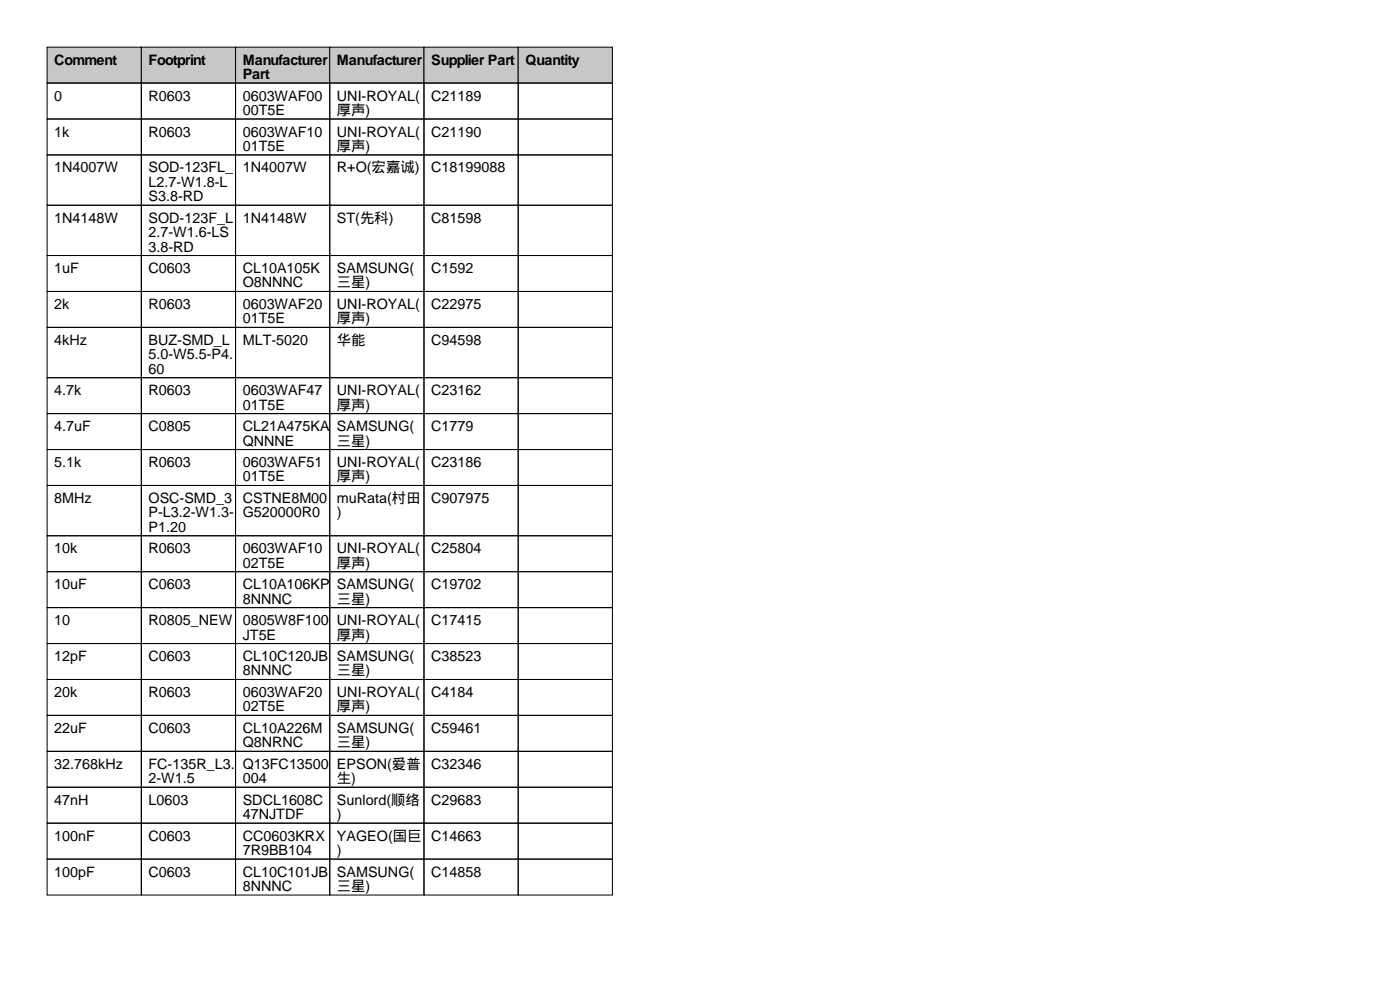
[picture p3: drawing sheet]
<svg xmlns="http://www.w3.org/2000/svg" width="297mm" height="210mm" viewBox="0 0 297 210" stroke-linecap="round" stroke-linejoin="round" font-family="sans-serif">
<defs><g id="words">
<g font-size="3">
<text x="11.5" y="13.7">Comment</text>
<text x="31.5" y="13.7">Footprint</text>
<text x="51.5" y="13.7">Manufacturer</text>
<text x="51.5" y="16.8">Part</text>
<text x="71.5" y="13.7">Manufacturer</text>
<text x="91.5" y="13.7">Supplier Part</text>
<text x="111.5" y="13.7">Quantity</text>
<text x="11.5" y="21.3">0</text>
<text x="31.5" y="21.3">R0603</text>
<text x="51.5" y="21.3">0603WAF00</text>
<text x="71.5" y="21.3">UNI-ROYAL(</text>
<text x="91.5" y="21.3">C21189</text>
<text x="11.5" y="29">1k</text>
<text x="31.5" y="29">R0603</text>
<text x="51.5" y="24.4">00T5E</text>
<text x="51.5" y="29">0603WAF10</text>
<text x="71.5" y="24.4">厚声)</text>
<text x="71.5" y="29">UNI-ROYAL(</text>
<text x="91.5" y="29">C21190</text>
<text x="51.5" y="32">01T5E</text>
<text x="71.5" y="32">厚声)</text>
<text x="11.5" y="36.6">1N4007W</text>
<text x="31.5" y="36.6">SOD-123FL_</text>
<text x="31.5" y="39.6">L2.7-W1.8-L</text>
<text x="51.5" y="36.6">1N4007W</text>
<text x="71.5" y="36.6">R+O(宏嘉诚)</text>
<text x="91.5" y="36.6">C18199088</text>
<text x="11.5" y="47.2">1N4148W</text>
<text x="31.5" y="42.7">S3.8-RD</text>
<text x="31.5" y="47.2">SOD-123F_L</text>
<text x="51.5" y="47.2">1N4148W</text>
<text x="71.5" y="47.2">ST(先科)</text>
<text x="91.5" y="47.2">C81598</text>
<text x="31.5" y="50.3">2.7-W1.6-LS</text>
<text x="31.5" y="53.3">3.8-RD</text>
<text x="11.5" y="57.9">1uF</text>
<text x="31.5" y="57.9">C0603</text>
<text x="51.5" y="57.9">CL10A105K</text>
<text x="71.5" y="57.9">SAMSUNG(</text>
<text x="91.5" y="57.9">C1592</text>
<text x="11.5" y="65.5">2k</text>
<text x="31.5" y="65.5">R0603</text>
<text x="51.5" y="61">O8NNNC</text>
<text x="51.5" y="65.5">0603WAF20</text>
<text x="71.5" y="61">三星)</text>
<text x="71.5" y="65.5">UNI-ROYAL(</text>
<text x="91.5" y="65.5">C22975</text>
<text x="51.5" y="68.6">01T5E</text>
<text x="71.5" y="68.6">厚声)</text>
<text x="11.5" y="73.2">4kHz</text>
<text x="31.5" y="73.2">BUZ-SMD_L</text>
<text x="31.5" y="76.2">5.0-W5.5-P4.</text>
<text x="51.5" y="73.2">MLT-5020</text>
<text x="71.5" y="73.2">华能</text>
<text x="91.5" y="73.2">C94598</text>
<text x="11.5" y="83.8">4.7k</text>
<text x="31.5" y="79.3">60</text>
<text x="31.5" y="83.8">R0603</text>
<text x="51.5" y="83.8">0603WAF47</text>
<text x="71.5" y="83.8">UNI-ROYAL(</text>
<text x="91.5" y="83.8">C23162</text>
<text x="51.5" y="86.9">01T5E</text>
<text x="71.5" y="86.9">厚声)</text>
<text x="11.5" y="91.4">4.7uF</text>
<text x="31.5" y="91.4">C0805</text>
<text x="51.5" y="91.4">CL21A475KA</text>
<text x="51.5" y="94.5">QNNNE</text>
<text x="71.5" y="91.4">SAMSUNG(</text>
<text x="71.5" y="94.5">三星)</text>
<text x="91.5" y="91.4">C1779</text>
<text x="11.5" y="99.1">5.1k</text>
<text x="31.5" y="99.1">R0603</text>
<text x="51.5" y="99.1">0603WAF51</text>
<text x="71.5" y="99.1">UNI-ROYAL(</text>
<text x="91.5" y="99.1">C23186</text>
<text x="11.5" y="106.7">8MHz</text>
<text x="31.5" y="106.7">OSC-SMD_3</text>
<text x="51.5" y="102.1">01T5E</text>
<text x="51.5" y="106.7">CSTNE8M00</text>
<text x="71.5" y="102.1">厚声)</text>
<text x="71.5" y="106.7">muRata(村田</text>
<text x="91.5" y="106.7">C907975</text>
<text x="31.5" y="109.7">P-L3.2-W1.3-</text>
<text x="31.5" y="112.8">P1.20</text>
<text x="51.5" y="109.7">G520000R0</text>
<text x="71.5" y="109.7">)</text>
<text x="11.5" y="117.4">10k</text>
<text x="31.5" y="117.4">R0603</text>
<text x="51.5" y="117.4">0603WAF10</text>
<text x="71.5" y="117.4">UNI-ROYAL(</text>
<text x="91.5" y="117.4">C25804</text>
<text x="11.5" y="125">10uF</text>
<text x="31.5" y="125">C0603</text>
<text x="51.5" y="120.4">02T5E</text>
<text x="51.5" y="125">CL10A106KP</text>
<text x="71.5" y="120.4">厚声)</text>
<text x="71.5" y="125">SAMSUNG(</text>
<text x="91.5" y="125">C19702</text>
<text x="51.5" y="128">8NNNC</text>
<text x="71.5" y="128">三星)</text>
<text x="11.5" y="132.6">10</text>
<text x="31.5" y="132.6">R0805_NEW</text>
<text x="51.5" y="132.6">0805W8F100</text>
<text x="51.5" y="135.6">JT5E</text>
<text x="71.5" y="132.6">UNI-ROYAL(</text>
<text x="71.5" y="135.6">厚声)</text>
<text x="91.5" y="132.6">C17415</text>
<text x="11.5" y="140.2">12pF</text>
<text x="31.5" y="140.2">C0603</text>
<text x="51.5" y="140.2">CL10C120JB</text>
<text x="51.5" y="143.3">8NNNC</text>
<text x="71.5" y="140.2">SAMSUNG(</text>
<text x="71.5" y="143.3">三星)</text>
<text x="91.5" y="140.2">C38523</text>
<text x="11.5" y="147.8">20k</text>
<text x="31.5" y="147.8">R0603</text>
<text x="51.5" y="147.8">0603WAF20</text>
<text x="71.5" y="147.8">UNI-ROYAL(</text>
<text x="91.5" y="147.8">C4184</text>
<text x="11.5" y="155.5">22uF</text>
<text x="31.5" y="155.5">C0603</text>
<text x="51.5" y="150.9">02T5E</text>
<text x="51.5" y="155.5">CL10A226M</text>
<text x="71.5" y="150.9">厚声)</text>
<text x="71.5" y="155.5">SAMSUNG(</text>
<text x="91.5" y="155.5">C59461</text>
<text x="51.5" y="158.5">Q8NRNC</text>
<text x="71.5" y="158.5">三星)</text>
<text x="11.5" y="163.1">32.768kHz</text>
<text x="31.5" y="163.1">FC-135R_L3.</text>
<text x="31.5" y="166.1">2-W1.5</text>
<text x="51.5" y="163.1">Q13FC13500</text>
<text x="51.5" y="166.1">004</text>
<text x="71.5" y="163.1">EPSON(爱普</text>
<text x="71.5" y="166.1">生)</text>
<text x="91.5" y="163.1">C32346</text>
<text x="11.5" y="170.7">47nH</text>
<text x="31.5" y="170.7">L0603</text>
<text x="51.5" y="170.7">SDCL1608C</text>
<text x="51.5" y="173.7">47NJTDF</text>
<text x="71.5" y="170.7">Sunlord(顺络</text>
<text x="71.5" y="173.7">)</text>
<text x="91.5" y="170.7">C29683</text>
<text x="11.5" y="178.3">100nF</text>
<text x="31.5" y="178.3">C0603</text>
<text x="51.5" y="178.3">CC0603KRX</text>
<text x="71.5" y="178.3">YAGEO(国巨</text>
<text x="91.5" y="178.3">C14663</text>
<text x="11.5" y="185.9">100pF</text>
<text x="31.5" y="185.9">C0603</text>
<text x="51.5" y="181.4">7R9BB104</text>
<text x="51.5" y="185.9">CL10C101JB</text>
<text x="71.5" y="181.4">)</text>
<text x="71.5" y="185.9">SAMSUNG(</text>
<text x="91.5" y="185.9">C14858</text>
<text x="51.5" y="189">8NNNC</text>
<text x="71.5" y="189">三星)</text>
</g>
</g></defs>
<g fill="#c7c7c7" stroke="#000" stroke-width=".21">
<path d="M10 10h20v7.6h-20z"/>
<path d="M30 10h20v7.6h-20z"/>
<path d="M50 10h20v7.6h-20z"/>
<path d="M70 10h20v7.6h-20z"/>
<path d="M90 10h20v7.6h-20z"/>
<path d="M110 10h20v7.6h-20z"/>
</g>
<g fill="none" stroke="#000" stroke-width=".21">
<path d="M10 17.6h20v7.6h-20zM30 17.6h20v7.6h-20zM50 17.6h20v7.6h-20zM70 17.6h20v7.6h-20zM90 17.6h20v7.6h-20zM110 17.6h20v7.6h-20zM10 25.2h20v7.7h-20zM10 32.9h20v10.6h-20zM30 25.2h20v7.7h-20zM30 32.9h20v10.6h-20zM50 25.2h20v7.7h-20zM50 32.9h20v10.6h-20z"/>
<path d="M70 25.2h20v7.7h-20zM70 32.9h20v10.6h-20zM90 25.2h20v7.7h-20zM90 32.9h20v10.6h-20zM110 25.2h20v7.7h-20zM110 32.9h20v10.6h-20zM10 43.5h20v10.7h-20zM10 54.2h20v7.6h-20zM30 43.5h20v10.7h-20zM30 54.2h20v7.6h-20zM50 43.5h20v10.7h-20zM50 54.2h20v7.6h-20z"/>
<path d="M70 43.5h20v10.7h-20zM70 54.2h20v7.6h-20zM90 43.5h20v10.7h-20zM90 54.2h20v7.6h-20zM110 43.5h20v10.7h-20zM110 54.2h20v7.6h-20zM10 61.8h20v7.6h-20zM10 69.4h20v10.7h-20zM30 61.8h20v7.6h-20zM30 69.4h20v10.7h-20zM50 61.8h20v7.6h-20zM50 69.4h20v10.7h-20z"/>
<path d="M70 61.8h20v7.6h-20zM70 69.4h20v10.7h-20zM90 61.8h20v7.6h-20zM90 69.4h20v10.7h-20zM110 61.8h20v7.6h-20zM110 69.4h20v10.7h-20zM10 80.1h20v7.6h-20zM10 87.7h20v7.6h-20zM10 95.3h20v7.7h-20zM30 80.1h20v7.6h-20zM30 87.7h20v7.6h-20zM30 95.3h20v7.7h-20z"/>
<path d="M50 80.1h20v7.6h-20zM50 87.7h20v7.6h-20zM50 95.3h20v7.7h-20zM70 80.1h20v7.6h-20zM70 87.7h20v7.6h-20zM70 95.3h20v7.7h-20zM90 80.1h20v7.6h-20zM90 87.7h20v7.6h-20zM90 95.3h20v7.7h-20zM110 80.1h20v7.6h-20zM110 87.7h20v7.6h-20zM110 95.3h20v7.7h-20z"/>
<path d="M10 103h20v10.6h-20zM10 113.6h20v7.7h-20zM30 103h20v10.6h-20zM30 113.6h20v7.7h-20zM50 103h20v10.6h-20zM50 113.6h20v7.7h-20zM70 103h20v10.6h-20zM70 113.6h20v7.7h-20zM90 103h20v10.6h-20zM90 113.6h20v7.7h-20zM110 103h20v10.6h-20zM110 113.6h20v7.7h-20z"/>
<path d="M10 121.3h20v7.6h-20zM10 128.9h20v7.6h-20zM10 136.5h20v7.6h-20zM30 121.3h20v7.6h-20zM30 128.9h20v7.6h-20zM30 136.5h20v7.6h-20zM50 121.3h20v7.6h-20zM50 128.9h20v7.6h-20zM50 136.5h20v7.6h-20zM70 121.3h20v7.6h-20zM70 128.9h20v7.6h-20zM70 136.5h20v7.6h-20z"/>
<path d="M90 121.3h20v7.6h-20zM90 128.9h20v7.6h-20zM90 136.5h20v7.6h-20zM110 121.3h20v7.6h-20zM110 128.9h20v7.6h-20zM110 136.5h20v7.6h-20zM10 144.1h20v7.6h-20zM10 151.7h20v7.7h-20zM10 159.4h20v7.6h-20zM30 144.1h20v7.6h-20zM30 151.7h20v7.7h-20zM30 159.4h20v7.6h-20z"/>
<path d="M50 144.1h20v7.6h-20zM50 151.7h20v7.7h-20zM50 159.4h20v7.6h-20zM70 144.1h20v7.6h-20zM70 151.7h20v7.7h-20zM70 159.4h20v7.6h-20zM90 144.1h20v7.6h-20zM90 151.7h20v7.7h-20zM90 159.4h20v7.6h-20zM110 144.1h20v7.6h-20zM110 151.7h20v7.7h-20zM110 159.4h20v7.6h-20z"/>
<path d="M10 167h20v7.6h-20zM10 174.6h20v7.6h-20zM30 167h20v7.6h-20zM30 174.6h20v7.6h-20zM50 167h20v7.6h-20zM50 174.6h20v7.6h-20zM70 167h20v7.6h-20zM70 174.6h20v7.6h-20zM90 167h20v7.6h-20zM90 174.6h20v7.6h-20zM110 167h20v7.6h-20zM110 174.6h20v7.6h-20z"/>
<path d="M10 182.2h20v7.6h-20zM30 182.2h20v7.6h-20zM50 182.2h20v7.6h-20zM70 182.2h20v7.6h-20zM90 182.2h20v7.6h-20zM110 182.2h20v7.6h-20z"/>
</g>
<use href="#words"/>
</svg>
